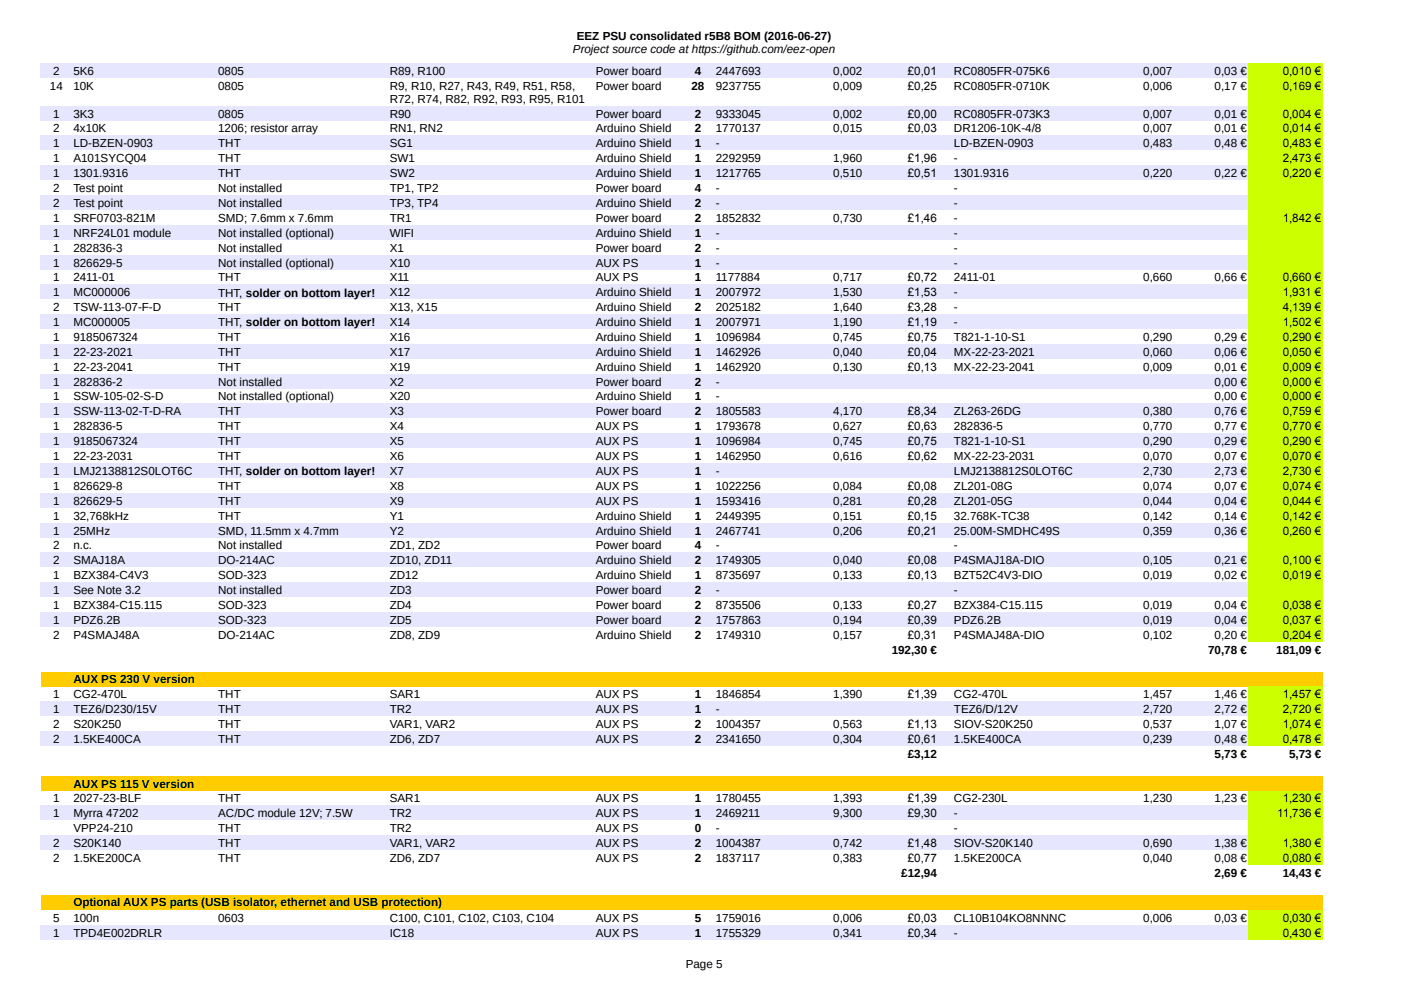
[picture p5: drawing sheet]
<svg xmlns="http://www.w3.org/2000/svg" width="297mm" height="210mm" viewBox="0 0 297 210" stroke-linecap="round" stroke-linejoin="round" font-family="sans-serif">
<defs><g id="words">
<g font-size="2.5">
<text x="121.5" y="11.2">Project source code at https://github.com/eez-open</text>
<text x="122.3" y="8.4">EEZ PSU consolidated r5B8 BOM (2016-06-27)</text>
<text x="11.3" y="15.9">2</text>
<text x="15.6" y="15.9">5K6</text>
<text x="46.2" y="15.9">0805</text>
<text x="82.6" y="15.9">R89, R100</text>
<text x="126.3" y="15.9">Power board</text>
<text x="147.3" y="15.9">4</text>
<text x="151.8" y="15.9">2447693</text>
<text x="176.7" y="15.9">0,002</text>
<text x="192.5" y="15.9">£0,01</text>
<text x="202.2" y="15.9">RC0805FR-075K6</text>
<text x="242.4" y="15.9">0,007</text>
<text x="257.5" y="15.9">0,03 €</text>
<text x="272" y="15.9">0,010 €</text>
<text x="10.6" y="19.1">14</text>
<text x="15.6" y="19.1">10K</text>
<text x="46.2" y="19.1">0805</text>
<text x="82.6" y="19.1">R9, R10, R27, R43, R49, R51, R58,</text>
<text x="82.6" y="21.9">R72, R74, R82, R92, R93, R95, R101</text>
<text x="126.3" y="19.1">Power board</text>
<text x="146.6" y="19.1">28</text>
<text x="151.8" y="19.1">9237755</text>
<text x="176.7" y="19.1">0,009</text>
<text x="192.5" y="19.1">£0,25</text>
<text x="202.2" y="19.1">RC0805FR-0710K</text>
<text x="242.4" y="19.1">0,006</text>
<text x="257.5" y="19.1">0,17 €</text>
<text x="272" y="19.1">0,169 €</text>
<text x="11.3" y="24.9">1</text>
<text x="11.3" y="28.1">2</text>
<text x="15.6" y="24.9">3K3</text>
<text x="15.6" y="28.1">4x10K</text>
<text x="46.2" y="24.9">0805</text>
<text x="46.2" y="28.1">1206; resistor array</text>
<text x="82.6" y="24.9">R90</text>
<text x="82.6" y="28.1">RN1, RN2</text>
<text x="126.3" y="24.9">Power board</text>
<text x="126.3" y="28.1">Arduino Shield</text>
<text x="147.3" y="24.9">2</text>
<text x="147.3" y="28.1">2</text>
<text x="151.8" y="24.9">9333045</text>
<text x="151.8" y="28.1">1770137</text>
<text x="176.7" y="24.9">0,002</text>
<text x="176.7" y="28.1">0,015</text>
<text x="192.5" y="24.9">£0,00</text>
<text x="192.5" y="28.1">£0,03</text>
<text x="202.2" y="24.9">RC0805FR-073K3</text>
<text x="202.2" y="28.1">DR1206-10K-4/8</text>
<text x="242.4" y="24.9">0,007</text>
<text x="242.4" y="28.1">0,007</text>
<text x="257.5" y="24.9">0,01 €</text>
<text x="257.5" y="28.1">0,01 €</text>
<text x="272" y="24.9">0,004 €</text>
<text x="272" y="28.1">0,014 €</text>
<text x="11.3" y="31.3">1</text>
<text x="11.3" y="34.4">1</text>
<text x="15.6" y="31.3">LD-BZEN-0903</text>
<text x="15.6" y="34.4">A101SYCQ04</text>
<text x="46.2" y="31.3">THT</text>
<text x="46.2" y="34.4">THT</text>
<text x="82.6" y="31.3">SG1</text>
<text x="82.6" y="34.4">SW1</text>
<text x="126.3" y="31.3">Arduino Shield</text>
<text x="126.3" y="34.4">Arduino Shield</text>
<text x="147.3" y="31.3">1</text>
<text x="147.3" y="34.4">1</text>
<text x="151.8" y="31.3">-</text>
<text x="151.8" y="34.4">2292959</text>
<text x="176.7" y="34.4">1,960</text>
<text x="192.5" y="34.4">£1,96</text>
<text x="202.2" y="31.3">LD-BZEN-0903</text>
<text x="202.2" y="34.4">-</text>
<text x="242.4" y="31.3">0,483</text>
<text x="257.5" y="31.3">0,48 €</text>
<text x="272" y="31.3">0,483 €</text>
<text x="272" y="34.4">2,473 €</text>
<text x="11.3" y="37.6">1</text>
<text x="11.3" y="40.7">2</text>
<text x="15.6" y="37.6">1301.9316</text>
<text x="15.6" y="40.7">Test point</text>
<text x="46.2" y="37.6">THT</text>
<text x="46.2" y="40.7">Not installed</text>
<text x="82.6" y="37.6">SW2</text>
<text x="82.6" y="40.7">TP1, TP2</text>
<text x="126.3" y="37.6">Arduino Shield</text>
<text x="126.3" y="40.7">Power board</text>
<text x="147.3" y="37.6">1</text>
<text x="147.3" y="40.7">4</text>
<text x="151.8" y="37.6">1217765</text>
<text x="151.8" y="40.7">-</text>
<text x="176.7" y="37.6">0,510</text>
<text x="192.5" y="37.6">£0,51</text>
<text x="202.2" y="37.6">1301.9316</text>
<text x="202.2" y="40.7">-</text>
<text x="242.4" y="37.6">0,220</text>
<text x="257.5" y="37.6">0,22 €</text>
<text x="272" y="37.6">0,220 €</text>
<text x="11.3" y="43.9">2</text>
<text x="11.3" y="47">1</text>
<text x="15.6" y="43.9">Test point</text>
<text x="15.6" y="47">SRF0703-821M</text>
<text x="46.2" y="43.9">Not installed</text>
<text x="46.2" y="47">SMD; 7.6mm x 7.6mm</text>
<text x="82.6" y="43.9">TP3, TP4</text>
<text x="82.6" y="47">TR1</text>
<text x="126.3" y="43.9">Arduino Shield</text>
<text x="126.3" y="47">Power board</text>
<text x="147.3" y="43.9">2</text>
<text x="147.3" y="47">2</text>
<text x="151.8" y="43.9">-</text>
<text x="151.8" y="47">1852832</text>
<text x="176.7" y="47">0,730</text>
<text x="192.5" y="47">£1,46</text>
<text x="202.2" y="43.9">-</text>
<text x="202.2" y="47">-</text>
<text x="272" y="47">1,842 €</text>
<text x="11.3" y="50.2">1</text>
<text x="11.3" y="53.3">1</text>
<text x="15.6" y="50.2">NRF24L01 module</text>
<text x="15.6" y="53.3">282836-3</text>
<text x="46.2" y="50.2">Not installed (optional)</text>
<text x="46.2" y="53.3">Not installed</text>
<text x="82.6" y="50.2">WIFI</text>
<text x="82.6" y="53.3">X1</text>
<text x="126.3" y="50.2">Arduino Shield</text>
<text x="126.3" y="53.3">Power board</text>
<text x="147.3" y="50.2">1</text>
<text x="147.3" y="53.3">2</text>
<text x="151.8" y="50.2">-</text>
<text x="151.8" y="53.3">-</text>
<text x="202.2" y="50.2">-</text>
<text x="202.2" y="53.3">-</text>
<text x="11.3" y="56.5">1</text>
<text x="11.3" y="59.7">1</text>
<text x="15.6" y="56.5">826629-5</text>
<text x="15.6" y="59.7">2411-01</text>
<text x="46.2" y="56.5">Not installed (optional)</text>
<text x="46.2" y="59.7">THT</text>
<text x="82.6" y="56.5">X10</text>
<text x="82.6" y="59.7">X11</text>
<text x="126.3" y="56.5">AUX PS</text>
<text x="126.3" y="59.7">AUX PS</text>
<text x="147.3" y="56.5">1</text>
<text x="147.3" y="59.7">1</text>
<text x="151.8" y="56.5">-</text>
<text x="151.8" y="59.7">1177884</text>
<text x="176.7" y="59.7">0,717</text>
<text x="192.5" y="59.7">£0,72</text>
<text x="202.2" y="56.5">-</text>
<text x="202.2" y="59.7">2411-01</text>
<text x="242.4" y="59.7">0,660</text>
<text x="257.5" y="59.7">0,66 €</text>
<text x="272" y="59.7">0,660 €</text>
<text x="11.3" y="62.8">1</text>
<text x="11.3" y="66">2</text>
<text x="15.6" y="62.8">MC000006</text>
<text x="15.6" y="66">TSW-113-07-F-D</text>
<text x="46.2" y="66">THT</text>
<text x="46.2" y="62.9">THT, solder on bottom layer!</text>
<text x="82.6" y="62.8">X12</text>
<text x="82.6" y="66">X13, X15</text>
<text x="126.3" y="62.8">Arduino Shield</text>
<text x="126.3" y="66">Arduino Shield</text>
<text x="147.3" y="62.8">1</text>
<text x="147.3" y="66">2</text>
<text x="151.8" y="62.8">2007972</text>
<text x="151.8" y="66">2025182</text>
<text x="176.7" y="62.8">1,530</text>
<text x="176.7" y="66">1,640</text>
<text x="192.5" y="62.8">£1,53</text>
<text x="192.5" y="66">£3,28</text>
<text x="202.2" y="62.8">-</text>
<text x="202.2" y="66">-</text>
<text x="272" y="62.8">1,931 €</text>
<text x="272" y="66">4,139 €</text>
<text x="11.3" y="69.1">1</text>
<text x="15.6" y="69.1">MC000005</text>
<text x="46.2" y="69.2">THT, solder on bottom layer!</text>
<text x="82.6" y="69.1">X14</text>
<text x="126.3" y="69.1">Arduino Shield</text>
<text x="147.3" y="69.1">1</text>
<text x="151.8" y="69.1">2007971</text>
<text x="176.7" y="69.1">1,190</text>
<text x="192.5" y="69.1">£1,19</text>
<text x="202.2" y="69.1">-</text>
<text x="272" y="69.1">1,502 €</text>
<text x="11.3" y="72.3">1</text>
<text x="11.3" y="75.5">1</text>
<text x="15.6" y="72.3">9185067324</text>
<text x="15.6" y="75.5">22-23-2021</text>
<text x="46.2" y="72.3">THT</text>
<text x="46.2" y="75.5">THT</text>
<text x="82.6" y="72.3">X16</text>
<text x="82.6" y="75.5">X17</text>
<text x="126.3" y="72.3">Arduino Shield</text>
<text x="126.3" y="75.5">Arduino Shield</text>
<text x="147.3" y="72.3">1</text>
<text x="147.3" y="75.5">1</text>
<text x="151.8" y="72.3">1096984</text>
<text x="151.8" y="75.5">1462926</text>
<text x="176.7" y="72.3">0,745</text>
<text x="176.7" y="75.5">0,040</text>
<text x="192.5" y="72.3">£0,75</text>
<text x="192.5" y="75.5">£0,04</text>
<text x="202.2" y="72.3">T821-1-10-S1</text>
<text x="202.2" y="75.5">MX-22-23-2021</text>
<text x="242.4" y="72.3">0,290</text>
<text x="242.4" y="75.5">0,060</text>
<text x="257.5" y="72.3">0,29 €</text>
<text x="257.5" y="75.5">0,06 €</text>
<text x="272" y="72.3">0,290 €</text>
<text x="272" y="75.5">0,050 €</text>
<text x="11.3" y="78.6">1</text>
<text x="11.3" y="81.8">1</text>
<text x="15.6" y="78.6">22-23-2041</text>
<text x="15.6" y="81.8">282836-2</text>
<text x="46.2" y="78.6">THT</text>
<text x="46.2" y="81.8">Not installed</text>
<text x="82.6" y="78.6">X19</text>
<text x="82.6" y="81.8">X2</text>
<text x="126.3" y="78.6">Arduino Shield</text>
<text x="126.3" y="81.8">Power board</text>
<text x="147.3" y="78.6">1</text>
<text x="147.3" y="81.8">2</text>
<text x="151.8" y="78.6">1462920</text>
<text x="151.8" y="81.8">-</text>
<text x="176.7" y="78.6">0,130</text>
<text x="192.5" y="78.6">£0,13</text>
<text x="202.2" y="78.6">MX-22-23-2041</text>
<text x="242.4" y="78.6">0,009</text>
<text x="257.5" y="78.6">0,01 €</text>
<text x="257.5" y="81.8">0,00 €</text>
<text x="272" y="78.6">0,009 €</text>
<text x="272" y="81.8">0,000 €</text>
<text x="11.3" y="84.9">1</text>
<text x="11.3" y="88.1">1</text>
<text x="15.6" y="84.9">SSW-105-02-S-D</text>
<text x="15.6" y="88.1">SSW-113-02-T-D-RA</text>
<text x="46.2" y="84.9">Not installed (optional)</text>
<text x="46.2" y="88.1">THT</text>
<text x="82.6" y="84.9">X20</text>
<text x="82.6" y="88.1">X3</text>
<text x="126.3" y="84.9">Arduino Shield</text>
<text x="126.3" y="88.1">Power board</text>
<text x="147.3" y="84.9">1</text>
<text x="147.3" y="88.1">2</text>
<text x="151.8" y="84.9">-</text>
<text x="151.8" y="88.1">1805583</text>
<text x="176.7" y="88.1">4,170</text>
<text x="192.5" y="88.1">£8,34</text>
<text x="202.2" y="88.1">ZL263-26DG</text>
<text x="242.4" y="88.1">0,380</text>
<text x="257.5" y="84.9">0,00 €</text>
<text x="257.5" y="88.1">0,76 €</text>
<text x="272" y="84.9">0,000 €</text>
<text x="272" y="88.1">0,759 €</text>
<text x="11.3" y="91.2">1</text>
<text x="11.3" y="94.4">1</text>
<text x="15.6" y="91.2">282836-5</text>
<text x="15.6" y="94.4">9185067324</text>
<text x="46.2" y="91.2">THT</text>
<text x="46.2" y="94.4">THT</text>
<text x="82.6" y="91.2">X4</text>
<text x="82.6" y="94.4">X5</text>
<text x="126.3" y="91.2">AUX PS</text>
<text x="126.3" y="94.4">AUX PS</text>
<text x="147.3" y="91.2">1</text>
<text x="147.3" y="94.4">1</text>
<text x="151.8" y="91.2">1793678</text>
<text x="151.8" y="94.4">1096984</text>
<text x="176.7" y="91.2">0,627</text>
<text x="176.7" y="94.4">0,745</text>
<text x="192.5" y="91.2">£0,63</text>
<text x="192.5" y="94.4">£0,75</text>
<text x="202.2" y="91.2">282836-5</text>
<text x="202.2" y="94.4">T821-1-10-S1</text>
<text x="242.4" y="91.2">0,770</text>
<text x="242.4" y="94.4">0,290</text>
<text x="257.5" y="91.2">0,77 €</text>
<text x="257.5" y="94.4">0,29 €</text>
<text x="272" y="91.2">0,770 €</text>
<text x="272" y="94.4">0,290 €</text>
<text x="11.3" y="97.5">1</text>
<text x="11.3" y="100.7">1</text>
<text x="15.6" y="97.5">22-23-2031</text>
<text x="15.6" y="100.7">LMJ2138812S0LOT6C</text>
<text x="46.2" y="97.5">THT</text>
<text x="46.2" y="100.8">THT, solder on bottom layer!</text>
<text x="82.6" y="97.5">X6</text>
<text x="82.6" y="100.7">X7</text>
<text x="126.3" y="97.5">AUX PS</text>
<text x="126.3" y="100.7">AUX PS</text>
<text x="147.3" y="97.5">1</text>
<text x="147.3" y="100.7">1</text>
<text x="151.8" y="97.5">1462950</text>
<text x="151.8" y="100.7">-</text>
<text x="176.7" y="97.5">0,616</text>
<text x="192.5" y="97.5">£0,62</text>
<text x="202.2" y="97.5">MX-22-23-2031</text>
<text x="202.2" y="100.7">LMJ2138812S0LOT6C</text>
<text x="242.4" y="97.5">0,070</text>
<text x="242.4" y="100.7">2,730</text>
<text x="257.5" y="97.5">0,07 €</text>
<text x="257.5" y="100.7">2,73 €</text>
<text x="272" y="97.5">0,070 €</text>
<text x="272" y="100.7">2,730 €</text>
<text x="11.3" y="103.9">1</text>
<text x="11.3" y="107">1</text>
<text x="15.6" y="103.9">826629-8</text>
<text x="15.6" y="107">826629-5</text>
<text x="46.2" y="103.9">THT</text>
<text x="46.2" y="107">THT</text>
<text x="82.6" y="103.9">X8</text>
<text x="82.6" y="107">X9</text>
<text x="126.3" y="103.9">AUX PS</text>
<text x="126.3" y="107">AUX PS</text>
<text x="147.3" y="103.9">1</text>
<text x="147.3" y="107">1</text>
<text x="151.8" y="103.9">1022256</text>
<text x="151.8" y="107">1593416</text>
<text x="176.7" y="103.9">0,084</text>
<text x="176.7" y="107">0,281</text>
<text x="192.5" y="103.9">£0,08</text>
<text x="192.5" y="107">£0,28</text>
<text x="202.2" y="103.9">ZL201-08G</text>
<text x="202.2" y="107">ZL201-05G</text>
<text x="242.4" y="103.9">0,074</text>
<text x="242.4" y="107">0,044</text>
<text x="257.5" y="103.9">0,07 €</text>
<text x="257.5" y="107">0,04 €</text>
<text x="272" y="103.9">0,074 €</text>
<text x="272" y="107">0,044 €</text>
<text x="11.3" y="110.2">1</text>
<text x="11.3" y="113.3">1</text>
<text x="15.6" y="110.2">32,768kHz</text>
<text x="15.6" y="113.3">25MHz</text>
<text x="46.2" y="110.2">THT</text>
<text x="46.2" y="113.3">SMD, 11.5mm x 4.7mm</text>
<text x="82.6" y="110.2">Y1</text>
<text x="82.6" y="113.3">Y2</text>
<text x="126.3" y="110.2">Arduino Shield</text>
<text x="126.3" y="113.3">Arduino Shield</text>
<text x="147.3" y="110.2">1</text>
<text x="147.3" y="113.3">1</text>
<text x="151.8" y="110.2">2449395</text>
<text x="151.8" y="113.3">2467741</text>
<text x="176.7" y="110.2">0,151</text>
<text x="176.7" y="113.3">0,206</text>
<text x="192.5" y="110.2">£0,15</text>
<text x="192.5" y="113.3">£0,21</text>
<text x="202.2" y="110.2">32.768K-TC38</text>
<text x="202.2" y="113.3">25.00M-SMDHC49S</text>
<text x="242.4" y="110.2">0,142</text>
<text x="242.4" y="113.3">0,359</text>
<text x="257.5" y="110.2">0,14 €</text>
<text x="257.5" y="113.3">0,36 €</text>
<text x="272" y="110.2">0,142 €</text>
<text x="272" y="113.3">0,260 €</text>
<text x="11.3" y="116.5">2</text>
<text x="11.3" y="119.6">2</text>
<text x="15.6" y="116.5">n.c.</text>
<text x="15.6" y="119.6">SMAJ18A</text>
<text x="46.2" y="116.5">Not installed</text>
<text x="46.2" y="119.6">DO-214AC</text>
<text x="82.6" y="116.5">ZD1, ZD2</text>
<text x="82.6" y="119.6">ZD10, ZD11</text>
<text x="126.3" y="116.5">Power board</text>
<text x="126.3" y="119.6">Arduino Shield</text>
<text x="147.3" y="116.5">4</text>
<text x="147.3" y="119.6">2</text>
<text x="151.8" y="116.5">-</text>
<text x="151.8" y="119.6">1749305</text>
<text x="176.7" y="119.6">0,040</text>
<text x="192.5" y="119.6">£0,08</text>
<text x="202.2" y="116.5">-</text>
<text x="202.2" y="119.6">P4SMAJ18A-DIO</text>
<text x="242.4" y="119.6">0,105</text>
<text x="257.5" y="119.6">0,21 €</text>
<text x="272" y="119.6">0,100 €</text>
<text x="11.3" y="122.8">1</text>
<text x="11.3" y="125.9">1</text>
<text x="15.6" y="122.8">BZX384-C4V3</text>
<text x="15.6" y="125.9">See Note 3.2</text>
<text x="46.2" y="122.8">SOD-323</text>
<text x="46.2" y="125.9">Not installed</text>
<text x="82.6" y="122.8">ZD12</text>
<text x="82.6" y="125.9">ZD3</text>
<text x="126.3" y="122.8">Arduino Shield</text>
<text x="126.3" y="125.9">Power board</text>
<text x="147.3" y="122.8">1</text>
<text x="147.3" y="125.9">2</text>
<text x="151.8" y="122.8">8735697</text>
<text x="151.8" y="125.9">-</text>
<text x="176.7" y="122.8">0,133</text>
<text x="192.5" y="122.8">£0,13</text>
<text x="202.2" y="122.8">BZT52C4V3-DIO</text>
<text x="202.2" y="125.9">-</text>
<text x="242.4" y="122.8">0,019</text>
<text x="257.5" y="122.8">0,02 €</text>
<text x="272" y="122.8">0,019 €</text>
<text x="11.3" y="129.1">1</text>
<text x="15.6" y="129.1">BZX384-C15.115</text>
<text x="46.2" y="129.1">SOD-323</text>
<text x="82.6" y="129.1">ZD4</text>
<text x="126.3" y="129.1">Power board</text>
<text x="147.3" y="129.1">2</text>
<text x="151.8" y="129.1">8735506</text>
<text x="176.7" y="129.1">0,133</text>
<text x="192.5" y="129.1">£0,27</text>
<text x="202.2" y="129.1">BZX384-C15.115</text>
<text x="242.4" y="129.1">0,019</text>
<text x="257.5" y="129.1">0,04 €</text>
<text x="272" y="129.1">0,038 €</text>
<text x="11.3" y="132.3">1</text>
<text x="11.3" y="135.4">2</text>
<text x="15.6" y="132.3">PDZ6.2B</text>
<text x="15.6" y="135.4">P4SMAJ48A</text>
<text x="46.2" y="132.3">SOD-323</text>
<text x="46.2" y="135.4">DO-214AC</text>
<text x="82.6" y="132.3">ZD5</text>
<text x="82.6" y="135.4">ZD8, ZD9</text>
<text x="126.3" y="132.3">Power board</text>
<text x="126.3" y="135.4">Arduino Shield</text>
<text x="147.3" y="132.3">2</text>
<text x="147.3" y="135.4">2</text>
<text x="151.8" y="132.3">1757863</text>
<text x="151.8" y="135.4">1749310</text>
<text x="176.7" y="132.3">0,194</text>
<text x="176.7" y="135.4">0,157</text>
<text x="192.5" y="132.3">£0,39</text>
<text x="192.5" y="135.4">£0,31</text>
<text x="202.2" y="132.3">PDZ6.2B</text>
<text x="202.2" y="135.4">P4SMAJ48A-DIO</text>
<text x="242.4" y="132.3">0,019</text>
<text x="242.4" y="135.4">0,102</text>
<text x="257.5" y="132.3">0,04 €</text>
<text x="257.5" y="135.4">0,20 €</text>
<text x="272" y="132.3">0,037 €</text>
<text x="272" y="135.4">0,204 €</text>
<text x="189.1" y="138.6">192,30 €</text>
<text x="256.2" y="138.6">70,78 €</text>
<text x="270.6" y="138.6">181,09 €</text>
<text x="11.3" y="148.1">1</text>
<text x="15.6" y="144.9">AUX PS 230 V version</text>
<text x="15.6" y="148.1">CG2-470L</text>
<text x="46.2" y="148.1">THT</text>
<text x="82.6" y="148.1">SAR1</text>
<text x="126.3" y="148.1">AUX PS</text>
<text x="147.3" y="148.1">1</text>
<text x="151.8" y="148.1">1846854</text>
<text x="176.7" y="148.1">1,390</text>
<text x="192.5" y="148.1">£1,39</text>
<text x="202.2" y="148.1">CG2-470L</text>
<text x="242.4" y="148.1">1,457</text>
<text x="257.5" y="148.1">1,46 €</text>
<text x="272" y="148.1">1,457 €</text>
<text x="11.3" y="151.2">1</text>
<text x="11.3" y="154.4">2</text>
<text x="15.6" y="151.2">TEZ6/D230/15V</text>
<text x="15.6" y="154.4">S20K250</text>
<text x="46.2" y="151.2">THT</text>
<text x="46.2" y="154.4">THT</text>
<text x="82.6" y="151.2">TR2</text>
<text x="82.6" y="154.4">VAR1, VAR2</text>
<text x="126.3" y="151.2">AUX PS</text>
<text x="126.3" y="154.4">AUX PS</text>
<text x="147.3" y="151.2">1</text>
<text x="147.3" y="154.4">2</text>
<text x="151.8" y="151.2">-</text>
<text x="151.8" y="154.4">1004357</text>
<text x="176.7" y="154.4">0,563</text>
<text x="192.5" y="154.4">£1,13</text>
<text x="202.2" y="151.2">TEZ6/D/12V</text>
<text x="202.2" y="154.4">SIOV-S20K250</text>
<text x="242.4" y="151.2">2,720</text>
<text x="242.4" y="154.4">0,537</text>
<text x="257.5" y="151.2">2,72 €</text>
<text x="257.5" y="154.4">1,07 €</text>
<text x="272" y="151.2">2,720 €</text>
<text x="272" y="154.4">1,074 €</text>
<text x="11.3" y="157.5">2</text>
<text x="15.6" y="157.5">1.5KE400CA</text>
<text x="46.2" y="157.5">THT</text>
<text x="82.6" y="157.5">ZD6, ZD7</text>
<text x="126.3" y="157.5">AUX PS</text>
<text x="147.3" y="157.5">2</text>
<text x="151.8" y="157.5">2341650</text>
<text x="176.7" y="157.5">0,304</text>
<text x="192.5" y="157.5">£0,61</text>
<text x="192.5" y="160.7">£3,12</text>
<text x="202.2" y="157.5">1.5KE400CA</text>
<text x="242.4" y="157.5">0,239</text>
<text x="257.5" y="157.5">0,48 €</text>
<text x="257.5" y="160.7">5,73 €</text>
<text x="272" y="157.5">0,478 €</text>
<text x="273.3" y="160.7">5,73 €</text>
<text x="15.6" y="167">AUX PS 115 V version</text>
<text x="11.3" y="170.1">1</text>
<text x="11.3" y="173.3">1</text>
<text x="15.6" y="170.1">2027-23-BLF</text>
<text x="15.6" y="173.3">Myrra 47202</text>
<text x="46.2" y="170.1">THT</text>
<text x="46.2" y="173.3">AC/DC module 12V; 7.5W</text>
<text x="82.6" y="170.1">SAR1</text>
<text x="82.6" y="173.3">TR2</text>
<text x="126.3" y="170.1">AUX PS</text>
<text x="126.3" y="173.3">AUX PS</text>
<text x="147.3" y="170.1">1</text>
<text x="147.3" y="173.3">1</text>
<text x="151.8" y="170.1">1780455</text>
<text x="151.8" y="173.3">2469211</text>
<text x="176.7" y="170.1">1,393</text>
<text x="176.7" y="173.3">9,300</text>
<text x="192.5" y="170.1">£1,39</text>
<text x="192.5" y="173.3">£9,30</text>
<text x="202.2" y="170.1">CG2-230L</text>
<text x="202.2" y="173.3">-</text>
<text x="242.4" y="170.1">1,230</text>
<text x="257.5" y="170.1">1,23 €</text>
<text x="270.8" y="173.3">11,736 €</text>
<text x="272" y="170.1">1,230 €</text>
<text x="11.3" y="179.6">2</text>
<text x="15.6" y="176.5">VPP24-210</text>
<text x="15.6" y="179.6">S20K140</text>
<text x="46.2" y="176.5">THT</text>
<text x="46.2" y="179.6">THT</text>
<text x="82.6" y="176.5">TR2</text>
<text x="82.6" y="179.6">VAR1, VAR2</text>
<text x="126.3" y="176.5">AUX PS</text>
<text x="126.3" y="179.6">AUX PS</text>
<text x="147.3" y="176.5">0</text>
<text x="147.3" y="179.6">2</text>
<text x="151.8" y="176.5">-</text>
<text x="151.8" y="179.6">1004387</text>
<text x="176.7" y="179.6">0,742</text>
<text x="192.5" y="179.6">£1,48</text>
<text x="202.2" y="176.5">-</text>
<text x="202.2" y="179.6">SIOV-S20K140</text>
<text x="242.4" y="179.6">0,690</text>
<text x="257.5" y="179.6">1,38 €</text>
<text x="272" y="179.6">1,380 €</text>
<text x="11.3" y="182.8">2</text>
<text x="15.6" y="182.8">1.5KE200CA</text>
<text x="46.2" y="182.8">THT</text>
<text x="82.6" y="182.8">ZD6, ZD7</text>
<text x="126.3" y="182.8">AUX PS</text>
<text x="147.3" y="182.8">2</text>
<text x="151.8" y="182.8">1837117</text>
<text x="176.7" y="182.8">0,383</text>
<text x="191.1" y="185.9">£12,94</text>
<text x="192.5" y="182.8">£0,77</text>
<text x="202.2" y="182.8">1.5KE200CA</text>
<text x="242.4" y="182.8">0,040</text>
<text x="257.5" y="182.8">0,08 €</text>
<text x="257.5" y="185.9">2,69 €</text>
<text x="272" y="182.8">0,080 €</text>
<text x="272" y="185.9">14,43 €</text>
<text x="11.3" y="195.4">5</text>
<text x="15.6" y="192.2">Optional AUX PS parts (USB isolator, ethernet and USB protection)</text>
<text x="15.6" y="195.4">100n</text>
<text x="46.2" y="195.4">0603</text>
<text x="82.6" y="195.4">C100, C101, C102, C103, C104</text>
<text x="126.3" y="195.4">AUX PS</text>
<text x="147.3" y="195.4">5</text>
<text x="151.8" y="195.4">1759016</text>
<text x="176.7" y="195.4">0,006</text>
<text x="192.5" y="195.4">£0,03</text>
<text x="202.2" y="195.4">CL10B104KO8NNNC</text>
<text x="242.4" y="195.4">0,006</text>
<text x="257.5" y="195.4">0,03 €</text>
<text x="272" y="195.4">0,030 €</text>
<text x="11.3" y="198.6">1</text>
<text x="15.6" y="198.6">TPD4E002DRLR</text>
<text x="82.6" y="198.6">IC18</text>
<text x="126.3" y="198.6">AUX PS</text>
<text x="147.3" y="198.6">1</text>
<text x="151.8" y="198.6">1755329</text>
<text x="176.7" y="198.6">0,341</text>
<text x="192.5" y="198.6">£0,34</text>
<text x="202.2" y="198.6">-</text>
<text x="272" y="198.6">0,430 €</text>
<text x="145.4" y="205.3">Page 5</text>
</g>
</g></defs>
<path d="M8.6 13.4h256v3.2h-256z" fill-rule="evenodd" fill="#e6e6ff"/>
<g fill="#cf0">
<path d="M264.6 13.4h15.8v3.2h-15.8z" fill-rule="evenodd"/>
<path d="M264.6 16.6h15.8v5.8h-15.8z" fill-rule="evenodd"/>
</g>
<path d="M8.6 22.4h256v3.2h-256z" fill-rule="evenodd" fill="#e6e6ff"/>
<g fill="#cf0">
<path d="M264.6 22.4h15.8v3.2h-15.8z" fill-rule="evenodd"/>
<path d="M264.6 25.6h15.8v3.2h-15.8z" fill-rule="evenodd"/>
</g>
<path d="M8.6 28.7h256v3.2h-256z" fill-rule="evenodd" fill="#e6e6ff"/>
<g fill="#cf0">
<path d="M264.6 28.7h15.8v3.2h-15.8z" fill-rule="evenodd"/>
<path d="M264.6 31.9h15.8v3.2h-15.8z" fill-rule="evenodd"/>
</g>
<path d="M8.6 35h256v3.2h-256z" fill-rule="evenodd" fill="#e6e6ff"/>
<g fill="#cf0">
<path d="M264.6 35h15.8v3.2h-15.8z" fill-rule="evenodd"/>
<path d="M264.6 38.2h15.8v3.2h-15.8z" fill-rule="evenodd"/>
</g>
<path d="M8.6 41.3h256v3.2h-256z" fill-rule="evenodd" fill="#e6e6ff"/>
<g fill="#cf0">
<path d="M264.6 41.3h15.8v3.2h-15.8z" fill-rule="evenodd"/>
<path d="M264.6 44.5h15.8v3.2h-15.8z" fill-rule="evenodd"/>
</g>
<path d="M8.6 47.7h256v3.1h-256z" fill-rule="evenodd" fill="#e6e6ff"/>
<g fill="#cf0">
<path d="M264.6 47.7h15.8v3.1h-15.8z" fill-rule="evenodd"/>
<path d="M264.6 50.8h15.8v3.2h-15.8z" fill-rule="evenodd"/>
</g>
<path d="M8.6 54h256v3.2h-256z" fill-rule="evenodd" fill="#e6e6ff"/>
<g fill="#cf0">
<path d="M264.6 54h15.8v3.2h-15.8z" fill-rule="evenodd"/>
<path d="M264.6 57.2h15.8v3.1h-15.8z" fill-rule="evenodd"/>
</g>
<path d="M8.6 60.3h256v3.2h-256z" fill-rule="evenodd" fill="#e6e6ff"/>
<g fill="#cf0">
<path d="M264.6 60.3h15.8v3.2h-15.8z" fill-rule="evenodd"/>
<path d="M264.6 63.5h15.8v3.1h-15.8z" fill-rule="evenodd"/>
</g>
<path d="M8.6 66.6h256v3.2h-256z" fill-rule="evenodd" fill="#e6e6ff"/>
<g fill="#cf0">
<path d="M264.6 66.6h15.8v3.2h-15.8z" fill-rule="evenodd"/>
<path d="M264.6 69.8h15.8v3.2h-15.8z" fill-rule="evenodd"/>
</g>
<path d="M8.6 72.9h256v3.2h-256z" fill-rule="evenodd" fill="#e6e6ff"/>
<g fill="#cf0">
<path d="M264.6 72.9h15.8v3.2h-15.8z" fill-rule="evenodd"/>
<path d="M264.6 76.1h15.8v3.2h-15.8z" fill-rule="evenodd"/>
</g>
<path d="M8.6 79.2h256v3.2h-256z" fill-rule="evenodd" fill="#e6e6ff"/>
<g fill="#cf0">
<path d="M264.6 79.2h15.8v3.2h-15.8z" fill-rule="evenodd"/>
<path d="M264.6 82.4h15.8v3.2h-15.8z" fill-rule="evenodd"/>
</g>
<path d="M8.6 85.5h256v3.2h-256z" fill-rule="evenodd" fill="#e6e6ff"/>
<g fill="#cf0">
<path d="M264.6 85.5h15.8v3.2h-15.8z" fill-rule="evenodd"/>
<path d="M264.6 88.7h15.8v3.2h-15.8z" fill-rule="evenodd"/>
</g>
<path d="M8.6 91.9h256v3.1h-256z" fill-rule="evenodd" fill="#e6e6ff"/>
<g fill="#cf0">
<path d="M264.6 91.9h15.8v3.1h-15.8z" fill-rule="evenodd"/>
<path d="M264.6 95h15.8v3.2h-15.8z" fill-rule="evenodd"/>
</g>
<path d="M8.6 98.2h256v3.2h-256z" fill-rule="evenodd" fill="#e6e6ff"/>
<g fill="#cf0">
<path d="M264.6 98.2h15.8v3.2h-15.8z" fill-rule="evenodd"/>
<path d="M264.6 101.4h15.8v3.1h-15.8z" fill-rule="evenodd"/>
</g>
<path d="M8.6 104.5h256v3.2h-256z" fill-rule="evenodd" fill="#e6e6ff"/>
<g fill="#cf0">
<path d="M264.6 104.5h15.8v3.2h-15.8z" fill-rule="evenodd"/>
<path d="M264.6 107.7h15.8v3.1h-15.8z" fill-rule="evenodd"/>
</g>
<path d="M8.6 110.8h256v3.2h-256z" fill-rule="evenodd" fill="#e6e6ff"/>
<g fill="#cf0">
<path d="M264.6 110.8h15.8v3.2h-15.8z" fill-rule="evenodd"/>
<path d="M264.6 114h15.8v3.2h-15.8z" fill-rule="evenodd"/>
</g>
<path d="M8.6 117.1h256v3.2h-256z" fill-rule="evenodd" fill="#e6e6ff"/>
<g fill="#cf0">
<path d="M264.6 117.1h15.8v3.2h-15.8z" fill-rule="evenodd"/>
<path d="M264.6 120.3h15.8v3.2h-15.8z" fill-rule="evenodd"/>
</g>
<path d="M8.6 123.4h256v3.2h-256z" fill-rule="evenodd" fill="#e6e6ff"/>
<g fill="#cf0">
<path d="M264.6 123.4h15.8v3.2h-15.8z" fill-rule="evenodd"/>
<path d="M264.6 126.6h15.8v3.2h-15.8z" fill-rule="evenodd"/>
</g>
<path d="M8.6 129.8h256v3.1h-256z" fill-rule="evenodd" fill="#e6e6ff"/>
<g fill="#cf0">
<path d="M264.6 129.8h15.8v3.1h-15.8z" fill-rule="evenodd"/>
<path d="M264.6 132.9h15.8v3.2h-15.8z" fill-rule="evenodd"/>
</g>
<path d="M8.6 142.4h271.8v3.2h-271.8z" fill-rule="evenodd" fill="#fc0"/>
<path d="M264.6 145.6h15.8v3.1h-15.8z" fill-rule="evenodd" fill="#cf0"/>
<path d="M8.6 148.7h256v3.2h-256z" fill-rule="evenodd" fill="#e6e6ff"/>
<g fill="#cf0">
<path d="M264.6 148.7h15.8v3.2h-15.8z" fill-rule="evenodd"/>
<path d="M264.6 151.9h15.8v3.1h-15.8z" fill-rule="evenodd"/>
</g>
<path d="M8.6 155h256v3.2h-256z" fill-rule="evenodd" fill="#e6e6ff"/>
<path d="M264.6 155h15.8v3.2h-15.8z" fill-rule="evenodd" fill="#cf0"/>
<path d="M8.6 164.5h271.8v3.1h-271.8z" fill-rule="evenodd" fill="#fc0"/>
<path d="M264.6 167.6h15.8v3.2h-15.8z" fill-rule="evenodd" fill="#cf0"/>
<path d="M8.6 170.8h256v3.2h-256z" fill-rule="evenodd" fill="#e6e6ff"/>
<g fill="#cf0">
<path d="M264.6 170.8h15.8v3.2h-15.8z" fill-rule="evenodd"/>
<path d="M264.6 174h15.8v3.1h-15.8z" fill-rule="evenodd"/>
</g>
<path d="M8.6 177.1h256v3.2h-256z" fill-rule="evenodd" fill="#e6e6ff"/>
<g fill="#cf0">
<path d="M264.6 177.1h15.8v3.2h-15.8z" fill-rule="evenodd"/>
<path d="M264.6 180.3h15.8v3.1h-15.8z" fill-rule="evenodd"/>
</g>
<path d="M8.6 189.7h271.8v3.2h-271.8z" fill-rule="evenodd" fill="#fc0"/>
<path d="M264.6 192.9h15.8v3.2h-15.8z" fill-rule="evenodd" fill="#cf0"/>
<path d="M8.6 196h256v3.2h-256z" fill-rule="evenodd" fill="#e6e6ff"/>
<path d="M264.6 196h15.8v3.2h-15.8z" fill-rule="evenodd" fill="#cf0"/>
<use href="#words"/>
</svg>
